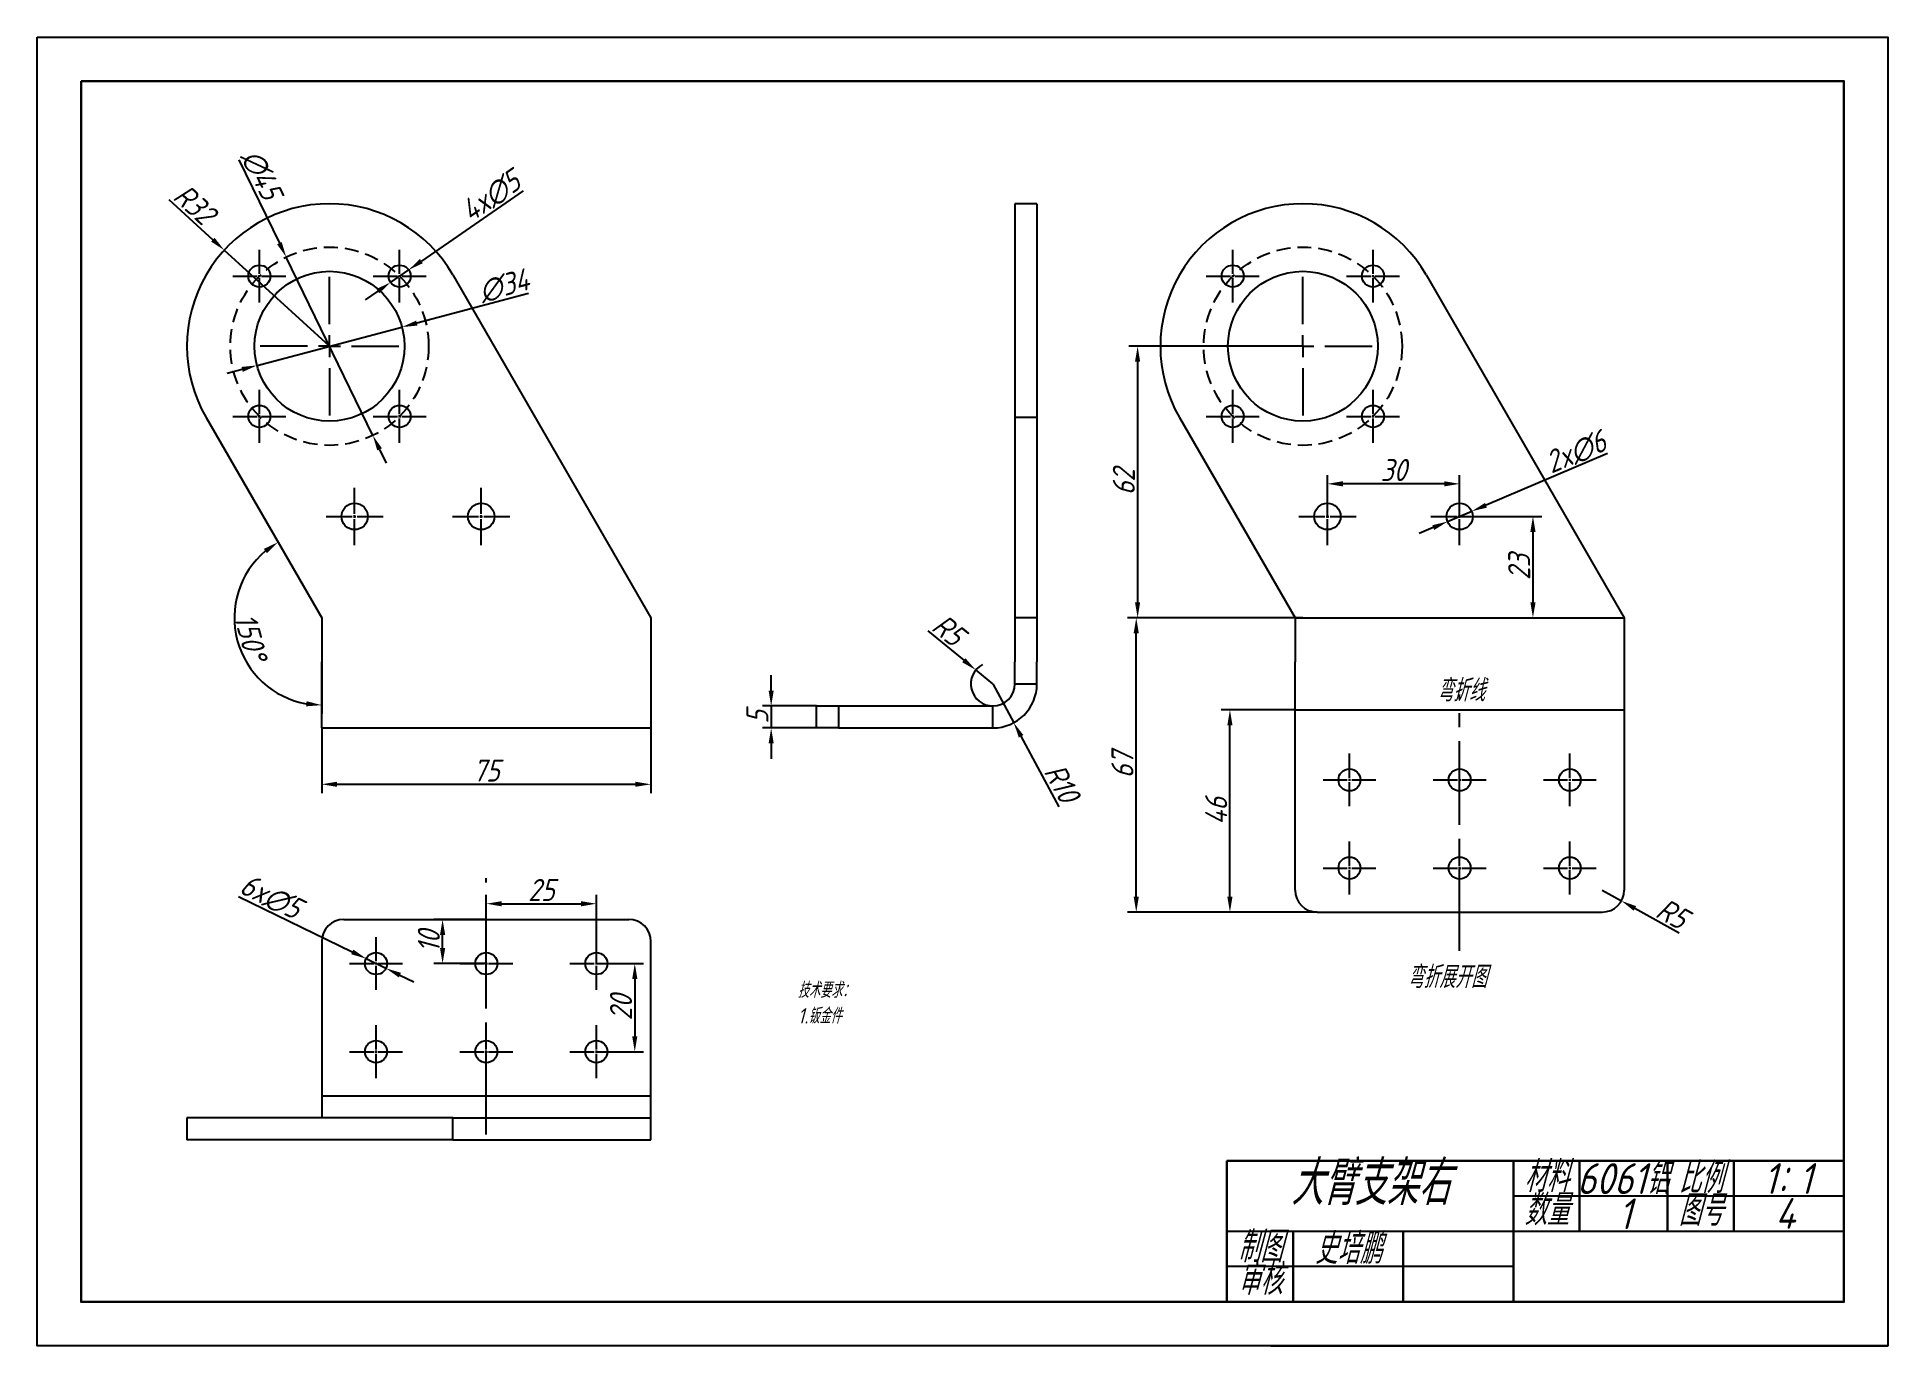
# Model space of a CAD drawing. Header units: millimetres. Extents: x 2835 to 3255, y 1592 to 1889.
import ezdxf

# ---------------------------------------------------------------- set-up
doc = ezdxf.new("R2010")
doc.units = ezdxf.units.MM
doc.linetypes.add('CENTER2', pattern=[28.575, 19.05, -3.175, 3.175, -3.175])
doc.linetypes.add('HIDDEN2', pattern=[4.7625, 3.175, -1.5875])
for name, color, linetype in [('10', 7, 'Continuous'), ('中心线', 1, 'CENTER2'), ('细实线', 3, 'Continuous'), ('虚线', 2, 'HIDDEN2')]:
    doc.layers.add(name, color=color, linetype=linetype)
doc.layers.add('粗实线', color=7, linetype='Continuous', lineweight=30)
doc.styles.get("Standard").update_dxf_attribs({"font": 'gbeitc.shx', "bigfont": 'gbcbig.shx'})
doc.dimstyles.new('ISO-25', dxfattribs={"dimtxt": 5, "dimasz": 3.5, "dimexe": 2, "dimexo": 0, "dimtad": 1, "dimdec": 0, "dimtxsty": 'Standard', "dimcen": 2.5, "dimadec": 0, "dimazin": 0, "dimtfac": 1, "dimtdec": 0, "dimtmove": 0, "dimatfit": 3, "dimfxl": 1, "dimarcsym": 0})

msp = doc.modelspace()

# ---------------------------------------------------------------- texts
at = {"layer": '粗实线', "lineweight": 25, "insert": (3126.96, 1742.88), "char_height": 5, "attachment_point": 1}
msp.add_mtext_dynamic_manual_height_columns('\\pxqc;弯折线', width=63.1263, gutter_width=17.5, heights=[0], dxfattribs=at)
at = {"layer": '细实线', "attachment_point": 1}
for s, width, heights, insert, char_height in [('弯折展开图', 22.0958, [0], (3146.39, 1677.84), 5), ('技术要求：\\P1.钣金件', 58.1829, [0], (3008.05, 1674.11), 3.5), ('\\pxqc;大臂支架右', 65, [0], (3105.44, 1633.61), 10), ('\\pxqc;材料', 15, [0], (3170.44, 1633.54), 7), ('\\pxqc;比例', 15, [0], (3205.44, 1633.27), 7), ('\\pxqc;6061铝', 20.9243, [0], (3184.79, 1633.08), 7), ('\\pxqc;1：1', 15, [0], (3225.22, 1633.1), 7), ('\\pxqc;数量', 15, [0], (3170.44, 1626), 7), ('\\pxqc;图号', 15, [0], (3205.44, 1625.89), 7), ('\\pxqc;1', 15, [0], (3188.26, 1625.09), 7), ('\\pxqc;4', 15, [0], (3224.62, 1625.19), 7), ('\\pxqc;制图', 15, [8], (3105.44, 1617.61), 7), ('\\pxqc;史培鹏', 15, [0], (3125.46, 1617.23), 7), ('\\pxqc;审核', 15, [8.61], (3105.44, 1610.23), 7)]:
    msp.add_mtext_dynamic_manual_height_columns(s, width=width, gutter_width=17.5, heights=heights, dxfattribs=dict(at, insert=insert, char_height=char_height))

# ---------------------------------------------------------------- blocks, each defined once
blk = doc.blocks.new('SW_CENTERMARKSYMBOL_0')
at = {"layer": '10', "color": 0}
for p, q in [((0, 5), (0, 15.75)), ((-5, 0), (-15.75, 0)), ((0, 0), (-2.5, 0)), ((0, 0), (0, 2.5)), ((0, 0), (0, -2.5)), ((0, 0), (2.5, 0)), ((5, 0), (15.75, 0)), ((0, -5), (0, -15.75))]:
    blk.add_line(p, q, dxfattribs=at)
blk = doc.blocks.new('*D12')
at = {"layer": 'Defpoints', "color": 0, "lineweight": 25, "transparency": 16777216}
for p in [(2918.24, 1822.8), (2885.38, 1814.1)]:
    blk.add_point(p, dxfattribs=at)
at = {"layer": '细实线', "color": 0, "lineweight": -2, "transparency": 16777216}
for p, q in [((2946.95, 1830.41), (2921.63, 1823.7)), ((2885.38, 1814.1), (2918.24, 1822.8)), ((2881.99, 1813.2), (2878.61, 1812.3))]:
    blk.add_line(p, q, dxfattribs=at)
at = {"layer": '细实线', "color": 0, "lineweight": 25, "transparency": 16777216}
for points in [[(2921.48, 1824.26), (2921.77, 1823.14), (2918.24, 1822.8)], [(2881.84, 1813.76), (2882.14, 1812.64), (2885.38, 1814.1)]]:
    blk.add_solid(points, dxfattribs=at)
at = {"layer": '细实线', "color": 0, "transparency": 16777216, "insert": (2941.41, 1832.18), "char_height": 5, "attachment_point": 5, "rotation": 14.8398}
blk.add_mtext('∅34', dxfattribs=at)
blk = doc.blocks.new('*D13')
at = {"layer": 'Defpoints', "color": 0, "transparency": 16777216}
for p in [(2877.93, 1840.26), (2901.81, 1818.45)]:
    blk.add_point(p, dxfattribs=at)
at = {"layer": '细实线', "color": 0, "lineweight": -2, "transparency": 16777216}
for p, q in [((2865.38, 1851.72), (2875.35, 1842.62)), ((2901.81, 1818.45), (2877.93, 1840.26))]:
    blk.add_line(p, q, dxfattribs=at)
at = {"layer": '细实线', "color": 0, "transparency": 16777216}
blk.add_solid([(2875.74, 1843.05), (2874.95, 1842.19), (2877.93, 1840.26)], dxfattribs=at)
at = {"layer": '细实线', "color": 0, "transparency": 16777216, "insert": (2871.18, 1850.66), "char_height": 5, "attachment_point": 5, "rotation": 317.5953}
blk.add_mtext('R32', dxfattribs=at)
blk = doc.blocks.new('*D19')
at = {"layer": 'Defpoints', "color": 0, "transparency": 16777216}
for p in [(2900.04, 1731.84), (2974.72, 1731.84), (2974.72, 1719.06)]:
    blk.add_point(p, dxfattribs=at)
at = {"layer": '细实线', "color": 0, "lineweight": -2, "transparency": 16777216}
for p, q in [((2900.04, 1731.84), (2900.04, 1717.06)), ((2974.72, 1731.84), (2974.72, 1717.06)), ((2903.54, 1719.06), (2971.22, 1719.06))]:
    blk.add_line(p, q, dxfattribs=at)
at = {"layer": '细实线', "color": 0, "transparency": 16777216}
for points in [[(2903.54, 1719.64), (2903.54, 1718.48), (2900.04, 1719.06)], [(2971.22, 1719.64), (2971.22, 1718.48), (2974.72, 1719.06)]]:
    blk.add_solid(points, dxfattribs=at)
at = {"layer": '细实线', "color": 0, "transparency": 16777216, "insert": (2937.38, 1722.18), "char_height": 5, "attachment_point": 5}
blk.add_mtext('75', dxfattribs=at)
blk = doc.blocks.new('*D20')
at = {"layer": 'Defpoints', "color": 0, "transparency": 16777216}
for p in [(2873.8, 1802.28), (2880.53, 1760.28), (2900.04, 1756.84), (2900.04, 1756.84), (2900.04, 1746.84)]:
    blk.add_point(p, dxfattribs=at)
at = {"layer": '细实线', "color": 0, "lineweight": -2, "transparency": 16777216}
blk.add_line((2900.04, 1746.84), (2900.04, 1735.02), dxfattribs=at)
blk.add_arc((2900.04, 1756.84), 19.82, 130.1323, 259.8677, dxfattribs=at)
at = {"layer": '细实线', "color": 0, "transparency": 16777216}
for points in [[(2886.93, 1772.47), (2887.6, 1771.51), (2890.13, 1774)], [(2896.61, 1737.91), (2896.5, 1736.75), (2900.04, 1737.02)]]:
    blk.add_solid(points, dxfattribs=at)
at = {"layer": '细实线', "color": 0, "transparency": 16777216, "insert": (2883.92, 1752.52), "char_height": 5, "attachment_point": 5, "rotation": 285}
blk.add_mtext('150°', dxfattribs=at)
blk = doc.blocks.new('*D21')
at = {"layer": 'Defpoints', "color": 0, "transparency": 16777216}
for p in [(3122.68, 1818.45), (3085.18, 1756.84), (3122.68, 1756.84)]:
    blk.add_point(p, dxfattribs=at)
at = {"layer": '细实线', "color": 0, "lineweight": -2, "transparency": 16777216}
for p, q in [((3122.68, 1818.45), (3083.18, 1818.45)), ((3085.18, 1814.95), (3085.18, 1760.34)), ((3122.68, 1756.84), (3083.18, 1756.84))]:
    blk.add_line(p, q, dxfattribs=at)
at = {"layer": '细实线', "color": 0, "transparency": 16777216}
for points in [[(3084.59, 1814.95), (3085.76, 1814.95), (3085.18, 1818.45)], [(3084.59, 1760.34), (3085.76, 1760.34), (3085.18, 1756.84)]]:
    blk.add_solid(points, dxfattribs=at)
at = {"layer": '细实线', "color": 0, "transparency": 16777216, "insert": (3082.05, 1787.64), "char_height": 5, "attachment_point": 5, "rotation": 90}
blk.add_mtext('62', dxfattribs=at)
blk = doc.blocks.new('*D24')
at = {"layer": 'Defpoints', "color": 0, "transparency": 16777216}
for p in [(3084.87, 1756.84), (3120.91, 1756.84), (3125.91, 1690.06)]:
    blk.add_point(p, dxfattribs=at)
at = {"layer": '细实线', "color": 0, "lineweight": -2, "transparency": 16777216}
for p, q in [((3120.91, 1756.84), (3082.87, 1756.84)), ((3084.87, 1693.56), (3084.87, 1753.34)), ((3125.91, 1690.06), (3082.87, 1690.06))]:
    blk.add_line(p, q, dxfattribs=at)
at = {"layer": '细实线', "color": 0, "transparency": 16777216}
for points in [[(3084.28, 1753.34), (3085.45, 1753.34), (3084.87, 1756.84)], [(3084.28, 1693.56), (3085.45, 1693.56), (3084.87, 1690.06)]]:
    blk.add_solid(points, dxfattribs=at)
at = {"layer": '细实线', "color": 0, "transparency": 16777216, "insert": (3081.74, 1723.45), "char_height": 5, "attachment_point": 5, "rotation": 90}
blk.add_mtext('67', dxfattribs=at)
blk = doc.blocks.new('*D25')
at = {"layer": 'Defpoints', "color": 0, "transparency": 16777216}
for p in [(3052.33, 1741.84), (3057.07, 1733.03)]:
    blk.add_point(p, dxfattribs=at)
at = {"layer": '细实线', "color": 0, "lineweight": -2, "transparency": 16777216}
for p, q in [((3052.33, 1741.84), (3057.07, 1733.03)), ((3067.36, 1713.94), (3058.73, 1729.95))]:
    blk.add_line(p, q, dxfattribs=at)
at = {"layer": '细实线', "color": 0, "transparency": 16777216}
blk.add_solid([(3059.25, 1730.23), (3058.22, 1729.67), (3057.07, 1733.03)], dxfattribs=at)
at = {"layer": '细实线', "color": 0, "transparency": 16777216, "insert": (3067.99, 1719.36), "char_height": 5, "attachment_point": 5, "rotation": 298.3113}
blk.add_mtext('R10', dxfattribs=at)
blk = doc.blocks.new('*D26')
at = {"layer": 'Defpoints', "color": 0, "transparency": 16777216}
for p in [(3012.33, 1736.84), (3002.03, 1731.84), (3012.33, 1731.84)]:
    blk.add_point(p, dxfattribs=at)
at = {"layer": '细实线', "color": 0, "lineweight": -2, "transparency": 16777216}
for p, q in [((3002.03, 1740.34), (3002.03, 1743.84)), ((3012.33, 1736.84), (3000.03, 1736.84)), ((3002.03, 1736.84), (3002.03, 1731.84)), ((3012.33, 1731.84), (3000.03, 1731.84)), ((3002.03, 1728.34), (3002.03, 1724.84))]:
    blk.add_line(p, q, dxfattribs=at)
at = {"layer": '细实线', "color": 0, "transparency": 16777216}
for points in [[(3001.44, 1740.34), (3002.61, 1740.34), (3002.03, 1736.84)], [(3001.44, 1728.34), (3002.61, 1728.34), (3002.03, 1731.84)]]:
    blk.add_solid(points, dxfattribs=at)
at = {"layer": '细实线', "color": 0, "transparency": 16777216, "insert": (2998.9, 1734.34), "char_height": 5, "attachment_point": 5, "rotation": 90}
blk.add_mtext('5', dxfattribs=at)
blk = doc.blocks.new('*U27')
at = {"layer": '中心线', "color": 0, "linetype": 'CENTER2', "lineweight": 25, "transparency": 16777216}
for p, q in [((0, 0.5), (0, 6)), ((-6, 0), (-0.5, 0)), ((0.5, 0), (6, 0)), ((0, -6), (0, -0.5))]:
    blk.add_line(p, q, dxfattribs=at)
at = {"layer": '中心线', "color": 0, "linetype": 'Continuous', "lineweight": 25, "transparency": 16777216}
for p, q in [((-0.25, 0), (0.25, 0)), ((0, -0.25), (0, 0.25))]:
    blk.add_line(p, q, dxfattribs=at)
blk = doc.blocks.new('*U28')
at = {"layer": '中心线', "color": 0, "linetype": 'CENTER2', "lineweight": 25, "transparency": 16777216}
for p, q in [((0, 0.5), (0, 6)), ((-6, 0), (-0.5, 0)), ((0.5, 0), (6, 0)), ((0, -6), (0, -0.5))]:
    blk.add_line(p, q, dxfattribs=at)
at = {"layer": '中心线', "color": 0, "linetype": 'Continuous', "lineweight": 25, "transparency": 16777216}
for p, q in [((-0.25, 0), (0.25, 0)), ((0, -0.25), (0, 0.25))]:
    blk.add_line(p, q, dxfattribs=at)
blk = doc.blocks.new('*U29')
at = {"layer": '中心线', "color": 0, "linetype": 'CENTER2', "lineweight": 25, "transparency": 16777216}
for p, q in [((0, 0.5), (0, 6)), ((-6, 0), (-0.5, 0)), ((0.5, 0), (6, 0)), ((0, -6), (0, -0.5))]:
    blk.add_line(p, q, dxfattribs=at)
at = {"layer": '中心线', "color": 0, "linetype": 'Continuous', "lineweight": 25, "transparency": 16777216}
for p, q in [((-0.25, 0), (0.25, 0)), ((0, -0.25), (0, 0.25))]:
    blk.add_line(p, q, dxfattribs=at)
blk = doc.blocks.new('*U30')
at = {"layer": '中心线', "color": 0, "linetype": 'CENTER2', "lineweight": 25, "transparency": 16777216}
for p, q in [((0, 0.5), (0, 6)), ((-6, 0), (-0.5, 0)), ((0.5, 0), (6, 0)), ((0, -6), (0, -0.5))]:
    blk.add_line(p, q, dxfattribs=at)
at = {"layer": '中心线', "color": 0, "linetype": 'Continuous', "lineweight": 25, "transparency": 16777216}
for p, q in [((-0.25, 0), (0.25, 0)), ((0, -0.25), (0, 0.25))]:
    blk.add_line(p, q, dxfattribs=at)
blk = doc.blocks.new('*U31')
at = {"layer": '中心线', "color": 0, "linetype": 'CENTER2', "lineweight": 25, "transparency": 16777216}
for p, q in [((0, 0.5), (0, 6)), ((-6, 0), (-0.5, 0)), ((0.5, 0), (6, 0)), ((0, -6), (0, -0.5))]:
    blk.add_line(p, q, dxfattribs=at)
at = {"layer": '中心线', "color": 0, "linetype": 'Continuous', "lineweight": 25, "transparency": 16777216}
for p, q in [((-0.25, 0), (0.25, 0)), ((0, -0.25), (0, 0.25))]:
    blk.add_line(p, q, dxfattribs=at)
blk = doc.blocks.new('*U32')
at = {"layer": '中心线', "color": 0, "linetype": 'CENTER2', "lineweight": 25, "transparency": 16777216}
for p, q in [((0, 0.5), (0, 6)), ((-6, 0), (-0.5, 0)), ((0.5, 0), (6, 0)), ((0, -6), (0, -0.5))]:
    blk.add_line(p, q, dxfattribs=at)
at = {"layer": '中心线', "color": 0, "linetype": 'Continuous', "lineweight": 25, "transparency": 16777216}
for p, q in [((-0.25, 0), (0.25, 0)), ((0, -0.25), (0, 0.25))]:
    blk.add_line(p, q, dxfattribs=at)
blk = doc.blocks.new('*U33')
at = {"layer": '中心线', "color": 0, "linetype": 'CENTER2', "lineweight": 25, "transparency": 16777216}
for p, q in [((0, 0.5), (0, 6)), ((-6, 0), (-0.5, 0)), ((0.5, 0), (6, 0)), ((0, -6), (0, -0.5))]:
    blk.add_line(p, q, dxfattribs=at)
at = {"layer": '中心线', "color": 0, "linetype": 'Continuous', "lineweight": 25, "transparency": 16777216}
for p, q in [((-0.25, 0), (0.25, 0)), ((0, -0.25), (0, 0.25))]:
    blk.add_line(p, q, dxfattribs=at)
blk = doc.blocks.new('*U34')
at = {"layer": '中心线', "color": 0, "linetype": 'CENTER2', "lineweight": 25, "transparency": 16777216}
for p, q in [((0, 0.5), (0, 6)), ((-6, 0), (-0.5, 0)), ((0.5, 0), (6, 0)), ((0, -6), (0, -0.5))]:
    blk.add_line(p, q, dxfattribs=at)
at = {"layer": '中心线', "color": 0, "linetype": 'Continuous', "lineweight": 25, "transparency": 16777216}
for p, q in [((-0.25, 0), (0.25, 0)), ((0, -0.25), (0, 0.25))]:
    blk.add_line(p, q, dxfattribs=at)
blk = doc.blocks.new('*D35')
at = {"layer": 'Defpoints', "color": 0, "lineweight": 25, "transparency": 16777216}
for p in [(2919.78, 1835.78), (2915.66, 1832.94)]:
    blk.add_point(p, dxfattribs=at)
at = {"layer": '细实线', "color": 0, "lineweight": -2, "transparency": 16777216}
for p, q in [((2945.77, 1853.72), (2922.66, 1837.77)), ((2915.66, 1832.94), (2919.78, 1835.78)), ((2912.78, 1830.95), (2909.9, 1828.96))]:
    blk.add_line(p, q, dxfattribs=at)
at = {"layer": '细实线', "color": 0, "lineweight": 25, "transparency": 16777216}
for points in [[(2922.33, 1838.25), (2922.99, 1837.29), (2919.78, 1835.78)], [(2912.45, 1831.43), (2913.11, 1830.47), (2915.66, 1832.94)]]:
    blk.add_solid(points, dxfattribs=at)
at = {"layer": '细实线', "color": 0, "lineweight": 25, "transparency": 16777216, "insert": (2938.43, 1852.45), "char_height": 5, "attachment_point": 5, "rotation": 34.6142}
blk.add_mtext('4x∅5', dxfattribs=at)
blk = doc.blocks.new('*D36')
at = {"layer": 'Defpoints', "color": 0, "lineweight": 25, "transparency": 16777216}
for p in [(2891.98, 1838.69), (2911.64, 1798.21)]:
    blk.add_point(p, dxfattribs=at)
at = {"layer": '细实线', "color": 0, "lineweight": -2, "transparency": 16777216}
for p, q in [((2881.27, 1860.73), (2890.45, 1841.84)), ((2911.64, 1798.21), (2891.98, 1838.69)), ((2913.17, 1795.06), (2914.7, 1791.92))]:
    blk.add_line(p, q, dxfattribs=at)
at = {"layer": '细实线', "color": 0, "lineweight": 25, "transparency": 16777216}
for points in [[(2890.97, 1842.09), (2889.92, 1841.58), (2891.98, 1838.69)], [(2913.69, 1795.32), (2912.65, 1794.81), (2911.64, 1798.21)]]:
    blk.add_solid(points, dxfattribs=at)
at = {"layer": '细实线', "color": 0, "lineweight": 25, "transparency": 16777216, "insert": (2886.36, 1857.41), "char_height": 5, "attachment_point": 5, "rotation": 295.909}
blk.add_mtext('∅45', dxfattribs=at)
blk = doc.blocks.new('*D37')
at = {"layer": 'Defpoints', "color": 0, "lineweight": 25, "transparency": 16777216}
for p in [(3190.59, 1695.06), (3194.95, 1692.61)]:
    blk.add_point(p, dxfattribs=at)
at = {"layer": '细实线', "color": 0, "lineweight": -2, "transparency": 16777216}
for p, q in [((3190.59, 1695.06), (3194.95, 1692.61)), ((3208.05, 1685.26), (3198.01, 1690.9))]:
    blk.add_line(p, q, dxfattribs=at)
at = {"layer": '细实线', "color": 0, "lineweight": 25, "transparency": 16777216}
blk.add_solid([(3198.29, 1691.41), (3197.72, 1690.39), (3194.95, 1692.61)], dxfattribs=at)
at = {"layer": '细实线', "color": 0, "lineweight": 25, "transparency": 16777216, "insert": (3206.49, 1689.72), "char_height": 5, "attachment_point": 5, "rotation": 330.7063}
blk.add_mtext('R5', dxfattribs=at)
blk = doc.blocks.new('*D38')
at = {"layer": 'Defpoints', "color": 0, "lineweight": 25, "transparency": 16777216}
for p in [(3106.12, 1735.95), (3120.91, 1735.95), (3125.91, 1690.06)]:
    blk.add_point(p, dxfattribs=at)
at = {"layer": '细实线', "color": 0, "lineweight": -2, "transparency": 16777216}
for p, q in [((3120.91, 1735.95), (3104.12, 1735.95)), ((3106.12, 1693.56), (3106.12, 1732.45)), ((3125.91, 1690.06), (3104.12, 1690.06))]:
    blk.add_line(p, q, dxfattribs=at)
at = {"layer": '细实线', "color": 0, "lineweight": 25, "transparency": 16777216}
for points in [[(3105.54, 1732.45), (3106.71, 1732.45), (3106.12, 1735.95)], [(3105.54, 1693.56), (3106.71, 1693.56), (3106.12, 1690.06)]]:
    blk.add_solid(points, dxfattribs=at)
at = {"layer": '细实线', "color": 0, "lineweight": 25, "transparency": 16777216, "insert": (3103, 1713), "char_height": 5, "attachment_point": 5, "rotation": 90}
blk.add_mtext('46', dxfattribs=at)
blk = doc.blocks.new('*D39')
at = {"layer": 'Defpoints', "color": 0, "lineweight": 25, "transparency": 16777216}
for p in [(2962.38, 1691.96), (2937.38, 1678.39), (2962.38, 1678.39)]:
    blk.add_point(p, dxfattribs=at)
at = {"layer": '细实线', "color": 0, "lineweight": -2, "transparency": 16777216}
for p, q in [((2937.38, 1678.39), (2937.38, 1693.96)), ((2962.38, 1678.39), (2962.38, 1693.96)), ((2940.88, 1691.96), (2958.88, 1691.96))]:
    blk.add_line(p, q, dxfattribs=at)
at = {"layer": '细实线', "color": 0, "lineweight": 25, "transparency": 16777216}
for points in [[(2940.88, 1692.54), (2940.88, 1691.37), (2937.38, 1691.96)], [(2958.88, 1692.54), (2958.88, 1691.37), (2962.38, 1691.96)]]:
    blk.add_solid(points, dxfattribs=at)
at = {"layer": '细实线', "color": 0, "lineweight": 25, "transparency": 16777216, "insert": (2949.88, 1695.08), "char_height": 5, "attachment_point": 5}
blk.add_mtext('25', dxfattribs=at)
blk = doc.blocks.new('*D40')
at = {"layer": 'Defpoints', "color": 0, "lineweight": 25, "transparency": 16777216}
for p in [(2962.38, 1678.39), (2962.38, 1658.39), (2971.08, 1658.39)]:
    blk.add_point(p, dxfattribs=at)
at = {"layer": '细实线', "color": 0, "lineweight": -2, "transparency": 16777216}
for p, q in [((2962.38, 1678.39), (2973.08, 1678.39)), ((2971.08, 1674.89), (2971.08, 1661.89)), ((2962.38, 1658.39), (2973.08, 1658.39))]:
    blk.add_line(p, q, dxfattribs=at)
at = {"layer": '细实线', "color": 0, "lineweight": 25, "transparency": 16777216}
for points in [[(2970.5, 1674.89), (2971.67, 1674.89), (2971.08, 1678.39)], [(2970.5, 1661.89), (2971.67, 1661.89), (2971.08, 1658.39)]]:
    blk.add_solid(points, dxfattribs=at)
at = {"layer": '细实线', "color": 0, "lineweight": 25, "transparency": 16777216, "insert": (2967.96, 1668.39), "char_height": 5, "attachment_point": 5, "rotation": 90}
blk.add_mtext('20', dxfattribs=at)
blk = doc.blocks.new('*D41')
at = {"layer": 'Defpoints', "color": 0, "lineweight": 25, "transparency": 16777216}
for p in [(2927.47, 1688.39), (2937.38, 1688.39), (2937.38, 1678.39)]:
    blk.add_point(p, dxfattribs=at)
at = {"layer": '细实线', "color": 0, "lineweight": -2, "transparency": 16777216}
for p, q in [((2937.38, 1688.39), (2925.47, 1688.39)), ((2927.47, 1681.89), (2927.47, 1684.89)), ((2937.38, 1678.39), (2925.47, 1678.39))]:
    blk.add_line(p, q, dxfattribs=at)
at = {"layer": '细实线', "color": 0, "lineweight": 25, "transparency": 16777216}
for points in [[(2926.89, 1684.89), (2928.06, 1684.89), (2927.47, 1688.39)], [(2926.89, 1681.89), (2928.06, 1681.89), (2927.47, 1678.39)]]:
    blk.add_solid(points, dxfattribs=at)
at = {"layer": '细实线', "color": 0, "lineweight": 25, "transparency": 16777216, "insert": (2924.35, 1683.39), "char_height": 5, "attachment_point": 5, "rotation": 90}
blk.add_mtext('10', dxfattribs=at)
blk = doc.blocks.new('*U42')
at = {"layer": '中心线', "color": 0, "linetype": 'CENTER2', "lineweight": 25, "transparency": 16777216}
for p, q in [((0, 0.5), (0, 6)), ((-6, 0), (-0.5, 0)), ((0.5, 0), (6, 0)), ((0, -6), (0, -0.5))]:
    blk.add_line(p, q, dxfattribs=at)
at = {"layer": '中心线', "color": 0, "linetype": 'Continuous', "lineweight": 25, "transparency": 16777216}
for p, q in [((-0.25, 0), (0.25, 0)), ((0, -0.25), (0, 0.25))]:
    blk.add_line(p, q, dxfattribs=at)
blk = doc.blocks.new('*U43')
at = {"layer": '中心线', "color": 0, "linetype": 'CENTER2', "lineweight": 25, "transparency": 16777216}
for p, q in [((0, 0.5), (0, 6)), ((-6, 0), (-0.5, 0)), ((0.5, 0), (6, 0)), ((0, -6), (0, -0.5))]:
    blk.add_line(p, q, dxfattribs=at)
at = {"layer": '中心线', "color": 0, "linetype": 'Continuous', "lineweight": 25, "transparency": 16777216}
for p, q in [((-0.25, 0), (0.25, 0)), ((0, -0.25), (0, 0.25))]:
    blk.add_line(p, q, dxfattribs=at)
blk = doc.blocks.new('*U44')
at = {"layer": '中心线', "color": 0, "linetype": 'CENTER2', "lineweight": 25, "transparency": 16777216}
for p, q in [((0, 0.5), (0, 6)), ((-6, 0), (-0.5, 0)), ((0.5, 0), (6, 0)), ((0, -6), (0, -0.5))]:
    blk.add_line(p, q, dxfattribs=at)
at = {"layer": '中心线', "color": 0, "linetype": 'Continuous', "lineweight": 25, "transparency": 16777216}
for p, q in [((-0.25, 0), (0.25, 0)), ((0, -0.25), (0, 0.25))]:
    blk.add_line(p, q, dxfattribs=at)
blk = doc.blocks.new('*U45')
at = {"layer": '中心线', "color": 0, "linetype": 'CENTER2', "lineweight": 25, "transparency": 16777216}
for p, q in [((0, 0.5), (0, 6)), ((-6, 0), (-0.5, 0)), ((0.5, 0), (6, 0)), ((0, -6), (0, -0.5))]:
    blk.add_line(p, q, dxfattribs=at)
at = {"layer": '中心线', "color": 0, "linetype": 'Continuous', "lineweight": 25, "transparency": 16777216}
for p, q in [((-0.25, 0), (0.25, 0)), ((0, -0.25), (0, 0.25))]:
    blk.add_line(p, q, dxfattribs=at)
blk = doc.blocks.new('*U46')
at = {"layer": '中心线', "color": 0, "linetype": 'CENTER2', "lineweight": 25, "transparency": 16777216}
for p, q in [((0, 0.5), (0, 6)), ((-6, 0), (-0.5, 0)), ((0.5, 0), (6, 0)), ((0, -6), (0, -0.5))]:
    blk.add_line(p, q, dxfattribs=at)
at = {"layer": '中心线', "color": 0, "linetype": 'Continuous', "lineweight": 25, "transparency": 16777216}
for p, q in [((-0.25, 0), (0.25, 0)), ((0, -0.25), (0, 0.25))]:
    blk.add_line(p, q, dxfattribs=at)
blk = doc.blocks.new('*U47')
at = {"layer": '中心线', "color": 0, "linetype": 'CENTER2', "lineweight": 25, "transparency": 16777216}
for p, q in [((0, 0.5), (0, 6)), ((-6, 0), (-0.5, 0)), ((0.5, 0), (6, 0)), ((0, -6), (0, -0.5))]:
    blk.add_line(p, q, dxfattribs=at)
at = {"layer": '中心线', "color": 0, "linetype": 'Continuous', "lineweight": 25, "transparency": 16777216}
for p, q in [((-0.25, 0), (0.25, 0)), ((0, -0.25), (0, 0.25))]:
    blk.add_line(p, q, dxfattribs=at)
blk = doc.blocks.new('*U48')
at = {"layer": '中心线', "color": 0, "linetype": 'CENTER2', "lineweight": 25, "transparency": 16777216}
for p, q in [((0, 0.5), (0, 6)), ((-6, 0), (-0.5, 0)), ((0.5, 0), (6, 0)), ((0, -6), (0, -0.5))]:
    blk.add_line(p, q, dxfattribs=at)
at = {"layer": '中心线', "color": 0, "linetype": 'Continuous', "lineweight": 25, "transparency": 16777216}
for p, q in [((-0.25, 0), (0.25, 0)), ((0, -0.25), (0, 0.25))]:
    blk.add_line(p, q, dxfattribs=at)
blk = doc.blocks.new('*U49')
at = {"layer": '中心线', "color": 0, "linetype": 'CENTER2', "lineweight": 25, "transparency": 16777216}
for p, q in [((0, 0.5), (0, 6)), ((-6, 0), (-0.5, 0)), ((0.5, 0), (6, 0)), ((0, -6), (0, -0.5))]:
    blk.add_line(p, q, dxfattribs=at)
at = {"layer": '中心线', "color": 0, "linetype": 'Continuous', "lineweight": 25, "transparency": 16777216}
for p, q in [((-0.25, 0), (0.25, 0)), ((0, -0.25), (0, 0.25))]:
    blk.add_line(p, q, dxfattribs=at)
blk = doc.blocks.new('*U50')
at = {"layer": '中心线', "color": 0, "linetype": 'CENTER2', "lineweight": 25, "transparency": 16777216}
for p, q in [((0, 0.5), (0, 6)), ((-6, 0), (-0.5, 0)), ((0.5, 0), (6, 0)), ((0, -6), (0, -0.5))]:
    blk.add_line(p, q, dxfattribs=at)
at = {"layer": '中心线', "color": 0, "linetype": 'Continuous', "lineweight": 25, "transparency": 16777216}
for p, q in [((-0.25, 0), (0.25, 0)), ((0, -0.25), (0, 0.25))]:
    blk.add_line(p, q, dxfattribs=at)
blk = doc.blocks.new('*U51')
at = {"layer": '中心线', "color": 0, "linetype": 'CENTER2', "lineweight": 25, "transparency": 16777216}
for p, q in [((0, 0.5), (0, 6)), ((-6, 0), (-0.5, 0)), ((0.5, 0), (6, 0)), ((0, -6), (0, -0.5))]:
    blk.add_line(p, q, dxfattribs=at)
at = {"layer": '中心线', "color": 0, "linetype": 'Continuous', "lineweight": 25, "transparency": 16777216}
for p, q in [((-0.25, 0), (0.25, 0)), ((0, -0.25), (0, 0.25))]:
    blk.add_line(p, q, dxfattribs=at)
blk = doc.blocks.new('*U52')
at = {"layer": '中心线', "color": 0, "linetype": 'CENTER2', "lineweight": 25, "transparency": 16777216}
for p, q in [((0, 0.5), (0, 6)), ((-6, 0), (-0.5, 0)), ((0.5, 0), (6, 0)), ((0, -6), (0, -0.5))]:
    blk.add_line(p, q, dxfattribs=at)
at = {"layer": '中心线', "color": 0, "linetype": 'Continuous', "lineweight": 25, "transparency": 16777216}
for p, q in [((-0.25, 0), (0.25, 0)), ((0, -0.25), (0, 0.25))]:
    blk.add_line(p, q, dxfattribs=at)
blk = doc.blocks.new('*U53')
at = {"layer": '中心线', "color": 0, "linetype": 'CENTER2', "lineweight": 25, "transparency": 16777216}
for p, q in [((0, 0.5), (0, 6)), ((-6, 0), (-0.5, 0)), ((0.5, 0), (6, 0)), ((0, -6), (0, -0.5))]:
    blk.add_line(p, q, dxfattribs=at)
at = {"layer": '中心线', "color": 0, "linetype": 'Continuous', "lineweight": 25, "transparency": 16777216}
for p, q in [((-0.25, 0), (0.25, 0)), ((0, -0.25), (0, 0.25))]:
    blk.add_line(p, q, dxfattribs=at)
blk = doc.blocks.new('*D54')
at = {"layer": 'Defpoints', "color": 0, "lineweight": 25, "transparency": 16777216}
for p in [(3048.45, 1745), (3052.33, 1741.84)]:
    blk.add_point(p, dxfattribs=at)
at = {"layer": '细实线', "color": 0, "lineweight": -2, "transparency": 16777216}
for p, q in [((3037.54, 1753.89), (3045.74, 1747.21)), ((3052.33, 1741.84), (3048.45, 1745))]:
    blk.add_line(p, q, dxfattribs=at)
blk.add_arc((3052.33, 1741.84), 5, 117.8992, 270, dxfattribs=at)
at = {"layer": '细实线', "color": 0, "lineweight": 25, "transparency": 16777216}
blk.add_solid([(3046.11, 1747.66), (3045.37, 1746.75), (3048.45, 1745)], dxfattribs=at)
at = {"layer": '细实线', "color": 0, "lineweight": 25, "transparency": 16777216, "insert": (3042.26, 1754.08), "char_height": 5, "attachment_point": 5, "rotation": 320.8175}
blk.add_mtext('R5', dxfattribs=at)
blk = doc.blocks.new('*D55')
at = {"layer": 'Defpoints', "color": 0, "lineweight": 25, "transparency": 16777216}
for p in [(2910.14, 1679.49), (2914.63, 1677.3)]:
    blk.add_point(p, dxfattribs=at)
at = {"layer": '细实线', "color": 0, "lineweight": -2, "transparency": 16777216}
for p, q in [((2881.15, 1693.62), (2906.99, 1681.02)), ((2914.63, 1677.3), (2910.14, 1679.49)), ((2917.78, 1675.77), (2920.92, 1674.23))]:
    blk.add_line(p, q, dxfattribs=at)
at = {"layer": '细实线', "color": 0, "lineweight": 25, "transparency": 16777216}
for points in [[(2907.24, 1681.55), (2906.73, 1680.5), (2910.14, 1679.49)], [(2918.03, 1676.29), (2917.52, 1675.24), (2914.63, 1677.3)]]:
    blk.add_solid(points, dxfattribs=at)
at = {"layer": '细实线', "color": 0, "lineweight": 25, "transparency": 16777216, "insert": (2888.47, 1693.53), "char_height": 5, "attachment_point": 5, "rotation": 334.0108}
blk.add_mtext('6x∅5', dxfattribs=at)
blk = doc.blocks.new('*D56')
at = {"layer": 'Defpoints', "color": 0, "lineweight": 25, "transparency": 16777216}
for p in [(3158.25, 1779.84), (3158.25, 1756.84), (3174.88, 1756.84)]:
    blk.add_point(p, dxfattribs=at)
at = {"layer": '细实线', "color": 0, "lineweight": -2, "transparency": 16777216}
for p, q in [((3158.25, 1779.84), (3176.88, 1779.84)), ((3174.88, 1776.34), (3174.88, 1760.34)), ((3158.25, 1756.84), (3176.88, 1756.84))]:
    blk.add_line(p, q, dxfattribs=at)
at = {"layer": '细实线', "color": 0, "lineweight": 25, "transparency": 16777216}
for points in [[(3174.3, 1776.34), (3175.47, 1776.34), (3174.88, 1779.84)], [(3174.3, 1760.34), (3175.47, 1760.34), (3174.88, 1756.84)]]:
    blk.add_solid(points, dxfattribs=at)
at = {"layer": '细实线', "color": 0, "lineweight": 25, "transparency": 16777216, "insert": (3171.76, 1768.34), "char_height": 5, "attachment_point": 5, "rotation": 90}
blk.add_mtext('23', dxfattribs=at)
blk = doc.blocks.new('*D57')
at = {"layer": 'Defpoints', "color": 0, "lineweight": 25, "transparency": 16777216}
for p in [(3128.25, 1787.23), (3128.25, 1779.84), (3158.25, 1779.84)]:
    blk.add_point(p, dxfattribs=at)
at = {"layer": '细实线', "color": 0, "lineweight": -2, "transparency": 16777216}
for p, q in [((3128.25, 1779.84), (3128.25, 1789.23)), ((3158.25, 1779.84), (3158.25, 1789.23)), ((3154.75, 1787.23), (3131.75, 1787.23))]:
    blk.add_line(p, q, dxfattribs=at)
at = {"layer": '细实线', "color": 0, "lineweight": 25, "transparency": 16777216}
for points in [[(3131.75, 1787.82), (3131.75, 1786.65), (3128.25, 1787.23)], [(3154.75, 1787.82), (3154.75, 1786.65), (3158.25, 1787.23)]]:
    blk.add_solid(points, dxfattribs=at)
at = {"layer": '细实线', "color": 0, "lineweight": 25, "transparency": 16777216, "insert": (3143.25, 1790.36), "char_height": 5, "attachment_point": 5}
blk.add_mtext('30', dxfattribs=at)
blk = doc.blocks.new('*U58')
at = {"layer": '中心线', "color": 0, "linetype": 'CENTER2', "lineweight": 25, "transparency": 16777216}
for p, q in [((0, 0.6), (0, 6.5)), ((-6.5, 0), (-0.6, 0)), ((0.6, 0), (6.5, 0)), ((0, -6.5), (0, -0.6))]:
    blk.add_line(p, q, dxfattribs=at)
at = {"layer": '中心线', "color": 0, "linetype": 'Continuous', "lineweight": 25, "transparency": 16777216}
for p, q in [((-0.3, 0), (0.3, 0)), ((0, -0.3), (0, 0.3))]:
    blk.add_line(p, q, dxfattribs=at)
blk = doc.blocks.new('*U59')
at = {"layer": '中心线', "color": 0, "linetype": 'CENTER2', "lineweight": 25, "transparency": 16777216}
for p, q in [((0, 0.6), (0, 6.5)), ((-6.5, 0), (-0.6, 0)), ((0.6, 0), (6.5, 0)), ((0, -6.5), (0, -0.6))]:
    blk.add_line(p, q, dxfattribs=at)
at = {"layer": '中心线', "color": 0, "linetype": 'Continuous', "lineweight": 25, "transparency": 16777216}
for p, q in [((-0.3, 0), (0.3, 0)), ((0, -0.3), (0, 0.3))]:
    blk.add_line(p, q, dxfattribs=at)
blk = doc.blocks.new('*U60')
at = {"layer": '中心线', "color": 0, "linetype": 'CENTER2', "lineweight": 25, "transparency": 16777216}
for p, q in [((0, 0.6), (0, 6.5)), ((-6.5, 0), (-0.6, 0)), ((0.6, 0), (6.5, 0)), ((0, -6.5), (0, -0.6))]:
    blk.add_line(p, q, dxfattribs=at)
at = {"layer": '中心线', "color": 0, "linetype": 'Continuous', "lineweight": 25, "transparency": 16777216}
for p, q in [((-0.3, 0), (0.3, 0)), ((0, -0.3), (0, 0.3))]:
    blk.add_line(p, q, dxfattribs=at)
blk = doc.blocks.new('*U61')
at = {"layer": '中心线', "color": 0, "linetype": 'CENTER2', "lineweight": 25, "transparency": 16777216}
for p, q in [((0, 0.6), (0, 6.5)), ((-6.5, 0), (-0.6, 0)), ((0.6, 0), (6.5, 0)), ((0, -6.5), (0, -0.6))]:
    blk.add_line(p, q, dxfattribs=at)
at = {"layer": '中心线', "color": 0, "linetype": 'Continuous', "lineweight": 25, "transparency": 16777216}
for p, q in [((-0.3, 0), (0.3, 0)), ((0, -0.3), (0, 0.3))]:
    blk.add_line(p, q, dxfattribs=at)
blk = doc.blocks.new('*D62')
at = {"layer": 'Defpoints', "color": 0, "lineweight": 25, "transparency": 16777216}
for p in [(3161.01, 1781.01), (3155.49, 1778.66)]:
    blk.add_point(p, dxfattribs=at)
at = {"layer": '细实线', "color": 0, "lineweight": -2, "transparency": 16777216}
for p, q in [((3191.83, 1794.08), (3164.24, 1782.37)), ((3155.49, 1778.66), (3161.01, 1781.01)), ((3152.27, 1777.3), (3149.05, 1775.93))]:
    blk.add_line(p, q, dxfattribs=at)
at = {"layer": '细实线', "color": 0, "lineweight": 25, "transparency": 16777216}
for points in [[(3164.01, 1782.91), (3164.46, 1781.84), (3161.01, 1781.01)], [(3152.04, 1777.84), (3152.5, 1776.76), (3155.49, 1778.66)]]:
    blk.add_solid(points, dxfattribs=at)
at = {"layer": '细实线', "color": 0, "lineweight": 25, "transparency": 16777216, "insert": (3184.62, 1794.41), "char_height": 5, "attachment_point": 5, "rotation": 22.9831}
blk.add_mtext('2x∅6', dxfattribs=at)

# ---------------------------------------------------------------- dimensions: what is measured, and where the dimension line sits
at = {"layer": '细实线', "lineweight": 25}
dim = msp.add_diameter_dim_2p(p1=(2911.64, 1798.21), p2=(2891.98, 1838.69), dimstyle='ISO-25', dxfattribs=at)
dim.commit()
dim.dimension.update_dxf_attribs({"geometry": '*D36', "text_midpoint": (2883.55, 1856.05), "dimtype": 163})
at = {"layer": '细实线'}
dim = msp.add_radius_dim(center=(2901.81, 1818.45), mpoint=(2877.93, 1840.26), dimstyle='ISO-25', dxfattribs=at)
dim.commit()
dim.dimension.update_dxf_attribs({"geometry": '*D13', "text_midpoint": (2871.18, 1850.66)})
at = {"layer": '细实线', "lineweight": 25}
for p1, p2, text, picture, middle in [((2915.66, 1832.94), (2919.78, 1835.78), '4x<>', '*D35', (2940.2, 1849.88)), ((3155.49, 1778.66), (3161.01, 1781.01), '2x<>', '*D62', (3185.84, 1791.54)), ((2914.63, 1677.3), (2910.14, 1679.49), '6x<>', '*D55', (2887.1, 1690.72))]:
    dim = msp.add_diameter_dim_2p(p1=p1, p2=p2, text=text, dimstyle='ISO-25', dxfattribs=at)
    dim.commit()
    dim.dimension.update_dxf_attribs({"geometry": picture, "text_midpoint": middle, "dimtype": 163})
at = {"layer": '细实线'}
dim = msp.add_diameter_dim_2p(p1=(2885.38, 1814.1), p2=(2918.24, 1822.8), dimstyle='ISO-25', dxfattribs=at)
dim.commit()
dim.dimension.update_dxf_attribs({"geometry": '*D12', "text_midpoint": (2942.21, 1829.16), "dimtype": 163})
for base, p1, p2, picture, middle in [((3085.18, 1756.84), (3122.68, 1818.45), (3122.68, 1756.84), '*D21', (3082.05, 1787.64)), ((3084.87, 1756.84), (3125.91, 1690.06), (3120.91, 1756.84), '*D24', (3081.74, 1723.45)), ((3002.03, 1731.84), (3012.33, 1736.84), (3012.33, 1731.84), '*D26', (2998.9, 1734.34))]:
    dim = msp.add_linear_dim(base=base, p1=p1, p2=p2, angle=90, dimstyle='ISO-25', dxfattribs=at)
    dim.commit()
    dim.dimension.update_dxf_attribs({"geometry": picture, "text_midpoint": middle})
dim = msp.add_angular_dim_2l(base=(2880.53, 1760.28), line1=((2900.04, 1756.84), (2900.04, 1746.84)), line2=((2873.8, 1802.28), (2900.04, 1756.84)), dimstyle='ISO-25', dxfattribs=at)
dim.commit()
dim.dimension.update_dxf_attribs({"geometry": '*D20', "text_midpoint": (2883.92, 1752.52)})
at = {"layer": '细实线', "lineweight": 25}
for base, p1, p2, picture, middle in [((3128.25, 1787.23), (3158.25, 1779.84), (3128.25, 1779.84), '*D57', (3143.25, 1790.36)), ((2962.38, 1691.96), (2937.38, 1678.39), (2962.38, 1678.39), '*D39', (2949.88, 1695.08))]:
    dim = msp.add_linear_dim(base=base, p1=p1, p2=p2, dimstyle='ISO-25', dxfattribs=at)
    dim.commit()
    dim.dimension.update_dxf_attribs({"geometry": picture, "text_midpoint": middle})
for base, p1, p2, picture, middle in [((3174.88, 1756.84), (3158.25, 1779.84), (3158.25, 1756.84), '*D56', (3171.76, 1768.34)), ((3106.12, 1735.95), (3125.91, 1690.06), (3120.91, 1735.95), '*D38', (3103, 1713)), ((2927.47, 1688.39), (2937.38, 1678.39), (2937.38, 1688.39), '*D41', (2924.35, 1683.39)), ((2971.08, 1658.39), (2962.38, 1678.39), (2962.38, 1658.39), '*D40', (2967.96, 1668.39))]:
    dim = msp.add_linear_dim(base=base, p1=p1, p2=p2, angle=90, dimstyle='ISO-25', dxfattribs=at)
    dim.commit()
    dim.dimension.update_dxf_attribs({"geometry": picture, "text_midpoint": middle})
dim = msp.add_radius_dim(center=(3052.33, 1741.84), mpoint=(3048.45, 1745), dimstyle='ISO-25', dxfattribs=at)
dim.commit()
dim.dimension.update_dxf_attribs({"geometry": '*D54', "text_midpoint": (3042.26, 1754.08)})
at = {"layer": '细实线'}
dim = msp.add_radius_dim(center=(3052.33, 1741.84), mpoint=(3057.07, 1733.03), dimstyle='ISO-25', dxfattribs=at)
dim.commit()
dim.dimension.update_dxf_attribs({"geometry": '*D25', "text_midpoint": (3065.24, 1717.88), "dimtype": 164})
dim = msp.add_linear_dim(base=(2974.72, 1719.06), p1=(2900.04, 1731.84), p2=(2974.72, 1731.84), dimstyle='ISO-25', dxfattribs=at)
dim.commit()
dim.dimension.update_dxf_attribs({"geometry": '*D19', "text_midpoint": (2937.38, 1722.18)})
at = {"layer": '细实线', "lineweight": 25}
dim = msp.add_radius_dim(center=(3190.59, 1695.06), mpoint=(3194.95, 1692.61), dimstyle='ISO-25', dxfattribs=at)
dim.commit()
dim.dimension.update_dxf_attribs({"geometry": '*D37', "text_midpoint": (3204.96, 1686.99), "dimtype": 164})

# ---------------------------------------------------------------- linework, layer by layer
at = {"color": 7, "linetype": 'Continuous', "lineweight": 25}
for p, q in [((3062.33, 1850.79), (3057.33, 1850.79)), ((3057.33, 1850.79), (3057.33, 1802.28)), ((3062.33, 1850.79), (3062.33, 1802.28)), ((2929.82, 1834.62), (2974.72, 1756.84)), ((3150.68, 1834.62), (3195.59, 1756.84)), ((2873.8, 1802.28), (2900.04, 1756.84)), ((3062.33, 1802.28), (3057.33, 1802.28)), ((3057.33, 1802.28), (3057.33, 1756.84)), ((3062.33, 1802.28), (3062.33, 1756.84)), ((3094.67, 1802.28), (3120.91, 1756.84)), ((2900.04, 1756.84), (2900.04, 1746.84)), ((2974.72, 1756.84), (2974.72, 1746.84)), ((3062.33, 1756.84), (3057.33, 1756.84)), ((3057.33, 1756.84), (3057.33, 1746.84)), ((3062.33, 1756.84), (3062.33, 1746.84)), ((3120.91, 1756.84), (3120.91, 1746.84)), ((3195.59, 1756.84), (3195.59, 1746.84)), ((2900.04, 1741.84), (2900.04, 1746.84)), ((2974.72, 1746.84), (2974.72, 1741.84)), ((3057.33, 1741.84), (3057.33, 1746.84)), ((3062.33, 1741.84), (3062.33, 1746.84)), ((3120.91, 1741.84), (3120.91, 1746.84)), ((3195.59, 1746.84), (3195.59, 1741.84)), ((2900.04, 1731.84), (2900.04, 1741.84)), ((2974.72, 1741.84), (2974.72, 1731.84)), ((3057.33, 1741.84), (3062.33, 1741.84)), ((3120.91, 1730.06), (3120.91, 1741.84)), ((3195.59, 1741.84), (3195.59, 1730.06)), ((3012.33, 1731.84), (3012.33, 1736.84)), ((3012.33, 1736.84), (3017.33, 1736.84)), ((3017.33, 1736.84), (3017.33, 1731.84)), ((3017.33, 1736.84), (3052.33, 1736.84)), ((3052.33, 1731.84), (3052.33, 1736.84)), ((2900.04, 1731.84), (2974.72, 1731.84)), ((3017.33, 1731.84), (3012.33, 1731.84)), ((3017.33, 1731.84), (3052.33, 1731.84)), ((3120.91, 1695.06), (3120.91, 1730.06)), ((3195.59, 1730.06), (3195.59, 1695.06)), ((3125.91, 1690.06), (3190.59, 1690.06)), ((2905.04, 1688.39), (2969.72, 1688.39)), ((2900.04, 1683.39), (2900.04, 1648.39)), ((2974.72, 1648.39), (2974.72, 1683.39)), ((2900.04, 1648.39), (2974.72, 1648.39)), ((2900.04, 1648.39), (2900.04, 1643.39)), ((2974.72, 1643.39), (2974.72, 1648.39)), ((2869.47, 1643.39), (2869.47, 1638.39)), ((2929.82, 1643.39), (2869.47, 1643.39)), ((2929.82, 1638.39), (2929.82, 1643.39)), ((2929.82, 1643.39), (2974.72, 1643.39)), ((2974.72, 1638.39), (2974.72, 1643.39)), ((2929.82, 1638.39), (2869.47, 1638.39)), ((2929.82, 1638.39), (2974.72, 1638.39))]:
    msp.add_line(p, q, dxfattribs=at)
for centre in [(2901.81, 1818.45), (3122.68, 1818.45)]:
    msp.add_circle(centre, 17, dxfattribs=at)
for centre, radius, start, end in [((2901.81, 1818.45), 32.34, 30, 210), ((3122.68, 1818.45), 32.34, 30, 210), ((3052.33, 1741.84), 10, 270, 0), ((3052.33, 1741.84), 5, 270, 0), ((3125.91, 1695.06), 5, 180, 270), ((3190.59, 1695.06), 5, 270, 0), ((2905.04, 1683.39), 5, 90, 180), ((2969.72, 1683.39), 5, 0, 90)]:
    msp.add_arc(centre, radius, start, end, dxfattribs=at)
at = {"layer": '中心线', "lineweight": 25}
for p, q in [((3158.25, 1681.25), (3158.25, 1739.4)), ((2937.38, 1639.59), (2937.38, 1697.73))]:
    msp.add_line(p, q, dxfattribs=at)
at = {"layer": '粗实线', "lineweight": 25}
msp.add_line((3120.91, 1735.95), (3195.59, 1735.95), dxfattribs=at)
at = {"layer": '粗实线'}
for p, q in [((3245.44, 1633.61), (3105.44, 1633.61)), ((3105.44, 1633.61), (3105.44, 1601.61)), ((3170.44, 1633.61), (3170.44, 1601.61)), ((3185.44, 1633.61), (3185.44, 1617.61)), ((3205.44, 1633.61), (3205.44, 1617.61)), ((3220.44, 1633.61), (3220.44, 1617.61)), ((3120.44, 1617.61), (3120.44, 1601.61)), ((3145.44, 1617.61), (3145.44, 1601.61)), ((3105.44, 1601.61), (3245.44, 1601.61))]:
    msp.add_line(p, q, dxfattribs=at)
msp.add_lwpolyline([(2845.44, 1878.61), (3245.44, 1878.61), (3245.44, 1601.61), (2845.44, 1601.61)], close=True, dxfattribs=at)
at = {"layer": '粗实线', "lineweight": 25}
for centre, radius in [((2885.9, 1834.36), 2.5), ((2917.72, 1834.36), 2.5), ((3106.77, 1834.36), 2.5), ((3138.59, 1834.36), 2.5), ((2885.9, 1802.54), 2.5), ((2917.72, 1802.54), 2.5), ((3106.77, 1802.54), 2.5), ((3138.59, 1802.54), 2.5), ((2907.52, 1779.84), 3), ((2936.23, 1779.84), 3), ((3128.25, 1779.84), 3), ((3158.25, 1779.84), 3), ((3133.25, 1720.06), 2.5), ((3158.25, 1720.06), 2.5), ((3183.25, 1720.06), 2.5), ((3133.25, 1700.06), 2.5), ((3158.25, 1700.06), 2.5), ((3183.25, 1700.06), 2.5), ((2912.38, 1678.39), 2.5), ((2937.38, 1678.39), 2.5), ((2962.38, 1678.39), 2.5), ((2912.38, 1658.39), 2.5), ((2937.38, 1658.39), 2.5), ((2962.38, 1658.39), 2.5)]:
    msp.add_circle(centre, radius, dxfattribs=at)
at = {"layer": '细实线'}
for p, q in [((3120.91, 1756.84), (3195.59, 1756.84)), ((3245.44, 1625.61), (3170.44, 1625.61)), ((3255.44, 1623.61), (3255.44, 1591.61)), ((3245.44, 1617.61), (3105.44, 1617.61)), ((3170.44, 1609.61), (3105.44, 1609.61)), ((3115.44, 1591.61), (3255.44, 1591.61))]:
    msp.add_line(p, q, dxfattribs=at)
msp.add_lwpolyline([(2835.44, 1888.61), (3255.44, 1888.61), (3255.44, 1591.61), (2835.44, 1591.61)], close=True, dxfattribs=at)
at = {"layer": '虚线'}
for centre in [(2901.81, 1818.45), (3122.68, 1818.45)]:
    msp.add_circle(centre, 22.5, dxfattribs=at)

# ---------------------------------------------------------------- block references
at = {"layer": '中心线', "linetype": 'CENTER2', "lineweight": 25}
for name, p in [('*U28', (2885.9, 1834.36)), ('*U27', (2917.72, 1834.36)), ('*U32', (3106.77, 1834.36)), ('*U31', (3138.59, 1834.36)), ('*U29', (2885.9, 1802.54)), ('*U30', (2917.72, 1802.54)), ('*U33', (3106.77, 1802.54)), ('*U34', (3138.59, 1802.54)), ('*U61', (2907.52, 1779.84)), ('*U60', (2936.23, 1779.84)), ('*U59', (3128.25, 1779.84)), ('*U58', (3158.25, 1779.84)), ('*U48', (3133.25, 1720.06)), ('*U50', (3158.25, 1720.06)), ('*U52', (3183.25, 1720.06)), ('*U49', (3133.25, 1700.06)), ('*U51', (3158.25, 1700.06)), ('*U53', (3183.25, 1700.06)), ('*U42', (2912.38, 1678.39)), ('*U44', (2937.38, 1678.39)), ('*U46', (2962.38, 1678.39)), ('*U43', (2912.38, 1658.39)), ('*U45', (2937.38, 1658.39)), ('*U47', (2962.38, 1658.39))]:
    msp.add_blockref(name, p, dxfattribs=at)
at = {"layer": '中心线'}
for p in [(2901.81, 1818.45), (3122.68, 1818.45)]:
    msp.add_blockref('SW_CENTERMARKSYMBOL_0', p, dxfattribs=at)

msp.set_redraw_order([(e.dxf.handle, doc.entitydb.next_handle()) for e in msp.query("TEXT MTEXT ATTDEF DIMENSION ARC_DIMENSION")])  # texts and dimensions are drawn at this point

doc.saveas('drawing.dxf')
